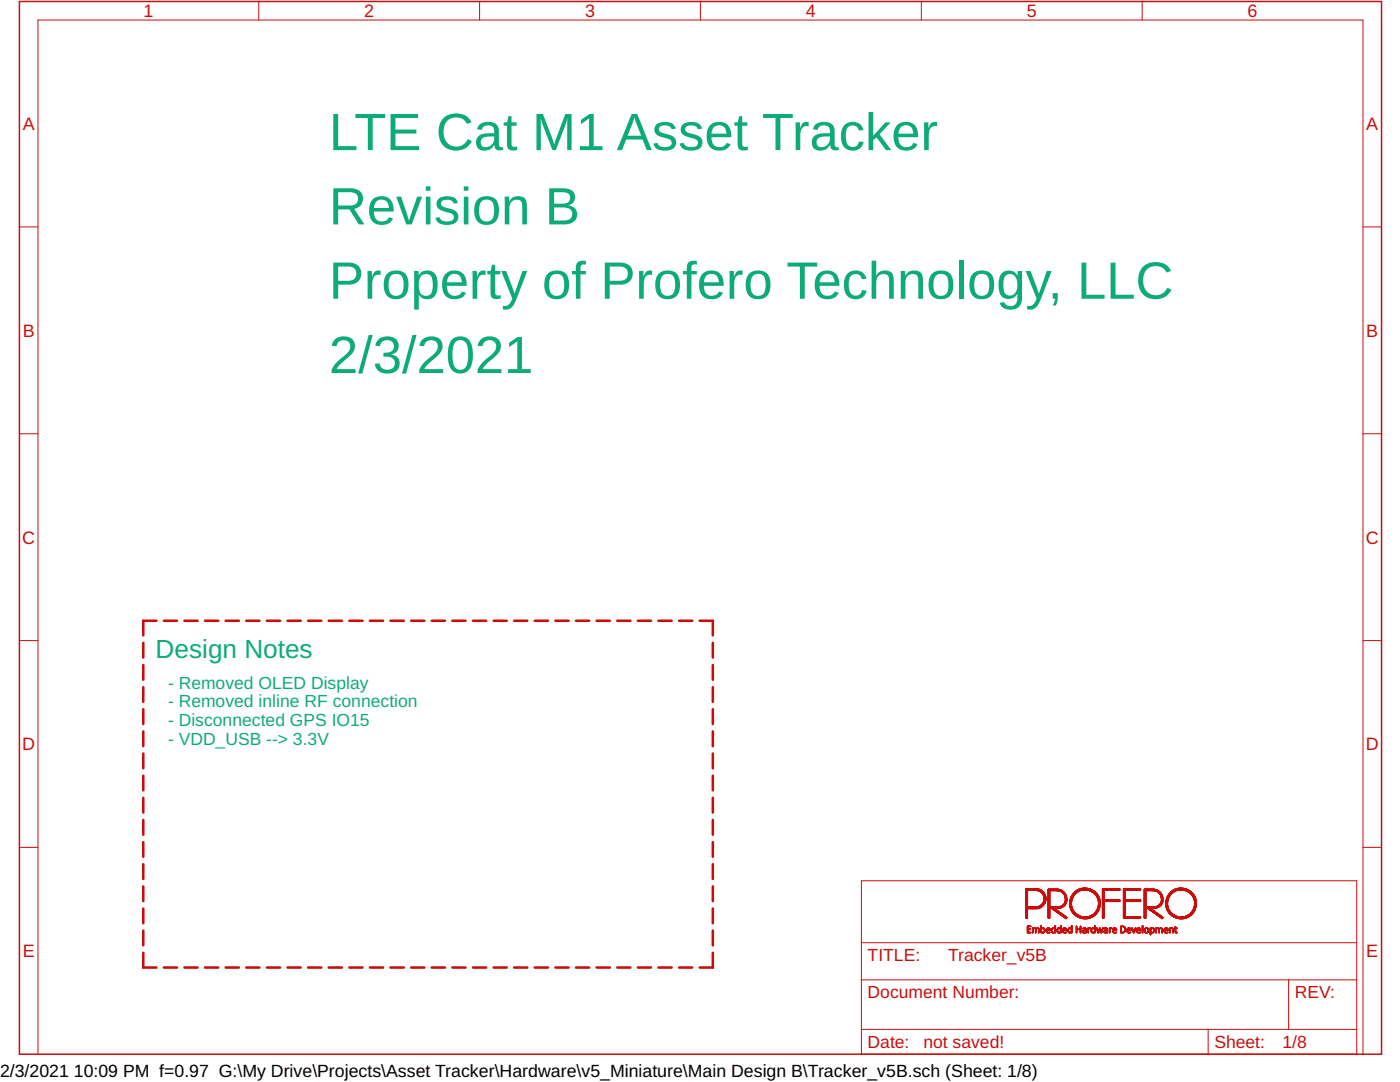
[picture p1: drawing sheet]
<svg xmlns="http://www.w3.org/2000/svg" width="279mm" height="216mm" viewBox="0 0 279 216" stroke-linecap="round" stroke-linejoin="round" font-family="sans-serif">
<defs><g id="words">
<g font-size="10.5" fill="#0dab76">
<text x="65.7" y="30">LTE Cat M1 Asset Tracker</text>
<text x="65.7" y="44.8">Revision B</text>
<text x="65.7" y="59.6">Property of Profero Technology, LLC</text>
<text x="65.7" y="74.4">2/3/2021</text>
</g>
<text font-size="5.2" fill="#0dab76" x="31.1" y="131.3">Design Notes</text>
<g font-size="3.6" fill="#c90d0c">
<text x="28.6" y="3.4">1</text>
<text x="72.7" y="3.4">2</text>
<text x="116.8" y="3.4">3</text>
<text x="160.8" y="3.4">4</text>
<text x="204.9" y="3.4">5</text>
<text x="249" y="3.4">6</text>
<text x="4.5" y="25.9">A</text>
<text x="272.7" y="25.9">A</text>
<text x="4.5" y="67.2">B</text>
<text x="272.7" y="67.2">B</text>
<text x="4.4" y="108.5">C</text>
<text x="272.6" y="108.5">C</text>
<text x="4.4" y="149.7">D</text>
<text x="272.6" y="149.7">D</text>
<text x="4.5" y="191">E</text>
<text x="272.7" y="191">E</text>
</g>
<g font-size="3.5" fill="#0dab76">
<text x="33.5" y="137.5">- Removed OLED Display</text>
<text x="33.5" y="141.2">- Removed inline RF connection</text>
<text x="33.5" y="144.9">- Disconnected GPS IO15</text>
<text x="33.5" y="148.6">- VDD_USB --&gt; 3.3V</text>
</g>
<g font-size="3.5" fill="#c90d0c">
<text x="173.2" y="191.8">TITLE:</text>
<text x="189.2" y="191.8">Tracker_v5B</text>
<text x="173.2" y="199.2">Document Number:</text>
<text x="258.4" y="199.2">REV:</text>
<text x="173.2" y="209.1">Date:</text>
<text x="184.3" y="209.1">not saved!</text>
<text x="242.4" y="209.1">Sheet:</text>
<text x="255.9" y="209.1">1/8</text>
</g>
<g font-size="3.5">
<text x="0" y="214.9">2/3/2021</text>
<text x="14.7" y="214.9">10:09 PM f=0.97 G:\My Drive\Projects\Asset Tracker\Hardware\v5_Miniature\Main Design B\Tracker_v5B.sch (Sheet: 1/8)</text>
</g>
</g></defs>
<g fill="none" stroke="#c90d0c" stroke-width=".51">
<path d="M28.6 128.3v2.9M28.6 132.7v2.9M28.6 137.1v2.9M31.2 123.9h-2.6v2.9M32.7 123.9h2.6M36.8 123.9h2.6M40.9 123.9h2.7M45 123.9h2.7M49.1 123.9h2.7M53.3 123.9h2.6M57.4 123.9h2.6M61.5 123.9h2.6"/>
<path d="M65.6 123.9h2.6M69.7 123.9h2.6M73.8 123.9h2.7M77.9 123.9h2.7M82.1 123.9h2.6M86.2 123.9h2.6M90.3 123.9h2.6M94.4 123.9h2.6M98.5 123.9h2.6M102.6 123.9h2.6M106.7 123.9h2.7M110.8 123.9h2.7"/>
<path d="M115 123.9h2.6M119.1 123.9h2.6M123.2 123.9h2.6M127.3 123.9h2.6M131.4 123.9h2.6M135.5 123.9h2.7M139.6 123.9h2.7v2.9M142.3 128.3v2.9M142.3 132.7v2.9M142.3 137.1v2.9M28.6 141.5v3M28.6 145.9v3"/>
<path d="M28.6 150.4v2.9M28.6 154.8v2.9M28.6 159.2v2.9M142.3 141.5v3M142.3 145.9v3M142.3 150.4v2.9M142.3 154.8v2.9M142.3 159.2v2.9M28.6 163.6v3M28.6 168v3M28.6 172.4v3M28.6 176.9v2.9"/>
<path d="M142.3 163.6v3M142.3 168v3M142.3 172.4v3M142.3 176.9v2.9M28.6 190.1v3h2.6M28.6 181.3v2.9M28.6 185.7v2.9M32.7 193.1h2.6M36.8 193.1h2.6M40.9 193.1h2.7M45 193.1h2.7M49.1 193.1h2.7"/>
<path d="M53.3 193.1h2.6M57.4 193.1h2.6M61.5 193.1h2.6M65.6 193.1h2.6M69.7 193.1h2.6M73.8 193.1h2.7M77.9 193.1h2.7M82.1 193.1h2.6M86.2 193.1h2.6M90.3 193.1h2.6M94.4 193.1h2.6M98.5 193.1h2.6"/>
<path d="M102.6 193.1h2.6M106.7 193.1h2.7M110.8 193.1h2.7M115 193.1h2.6M119.1 193.1h2.6M123.2 193.1h2.6M127.3 193.1h2.6M131.4 193.1h2.6M135.5 193.1h2.7M142.3 181.3v2.9M142.3 185.7v2.9M142.3 190.1v3h-2.7"/>
</g>
<path d="M3.9 .3h271.8v210.1h-271.8z" fill="none" stroke="#c90d0c" stroke-width=".3"/>
<g fill="none" stroke="#c90d0c" stroke-width=".2">
<path d="M51.6 .3v3.7M95.7 .3v3.7M139.8 .3v3.7M183.9 .3v3.7M227.9 .3v3.7M3.9 45.3h3.7M272 45.3h3.7M3.9 86.6h3.7M272 86.6h3.7M3.9 127.8h3.7M272 127.8h3.7M3.9 169.1h3.7"/>
<path d="M171.9 175.7h98.9v34.7h-98.9zM272 169.1h3.7M171.9 195.5h98.9M171.9 188.1h98.9M257.2 195.5v9.9M7.6 210.4v-206.4h264.4v206.4M171.9 205.4h98.9M241.1 205.4v5"/>
</g>
<g fill="#c90d0c" stroke="#c90d0c" stroke-width=".2">
<path d="M229.5 186.4l.2 .1z"/>
<path d="M229.5 186.3l.2 .1z"/>
<path d="M229.5 186.2l.2 .1z"/>
<path d="M205.1 186.1l.6 .1z"/>
<path d="M206 186.1l.2 .1z"/>
<path d="M206.6 186.1l.2 .1z"/>
<path d="M207.3 186.1l.1 .1z"/>
<path d="M207.7 186.1l.1 .1z"/>
<path d="M208 186.1l.3 .1z"/>
<path d="M209 186.1l.4 .1z"/>
<path d="M210 186.1l.4 .1z"/>
<path d="M210.5 186.1l.2 .1z"/>
<path d="M211.2 186.1l.2 .1z"/>
<path d="M212.3 186.1l.4 .1z"/>
<path d="M213.4 186.1l.2 .1z"/>
<path d="M214.8 186.1l.1 .1z"/>
<path d="M215.6 186.1l.1 .1z"/>
<path d="M216.2 186.1l.3 .1z"/>
<path d="M217.1 186.1l.1 .1z"/>
<path d="M217.9 186.1l.4 .1z"/>
<path d="M218.4 186.1l.2 .1z"/>
<path d="M219.1 186.1l.2 .1z"/>
<path d="M219.7 186.1l.2 .1z"/>
<path d="M220.5 186.1l.2 .1z"/>
<path d="M220.9 186.1l.1 .1z"/>
<path d="M222.3 186.1l.4 .1z"/>
<path d="M223.7 186.1l.3 .1z"/>
<path d="M225.1 186.1l.4 .1z"/>
<path d="M226.2 186.1l.2 .1z"/>
<path d="M227.1 186.1l.4 .1z"/>
<path d="M228 186.1l.1 .1z"/>
<path d="M228.6 186.1l.4 .1z"/>
<path d="M229.5 186.1l.2 .1z"/>
<path d="M229.8 186.1l.3 .1z"/>
<path d="M230.7 186.1l.1 .1z"/>
<path d="M231.2 186.1l.2 .1z"/>
<path d="M231.9 186.1l.1 .1z"/>
<path d="M232.6 186.1l.4 .1z"/>
<path d="M233.4 186.1l.1 .1z"/>
<path d="M234.7 186.1l.2 .1z"/>
<path d="M205 186l.2 .1z"/>
<path d="M206 186l.2 .1z"/>
<path d="M206.6 186l.2 .1z"/>
<path d="M207.3 186l.1 .1z"/>
<path d="M207.7 186l.1 .1z"/>
<path d="M207.9 186l.1 .1z"/>
<path d="M208.3 186l.1 .1z"/>
<path d="M208.9 186l.2 .1z"/>
<path d="M209.4 186l.2 .1z"/>
<path d="M210 186l.1 .1z"/>
<path d="M210.3 186l.2 .1z"/>
<path d="M210.5 186l.2 .1z"/>
<path d="M211 186l.2 .1z"/>
<path d="M211.5 186l.1 .1z"/>
<path d="M212.2 186l.1 .1z"/>
<path d="M212.7 186l.1 .1z"/>
<path d="M213.2 186l.2 .1z"/>
<path d="M213.7 186l.1 .1z"/>
<path d="M214.8 186l.1 .1z"/>
<path d="M215.6 186l.1 .1z"/>
<path d="M216.1 186l.1 .1z"/>
<path d="M216.5 186l.2 .1z"/>
<path d="M217.1 186l.1 .1z"/>
<path d="M217.8 186l.2 .1z"/>
<path d="M218.2 186l.2 .1z"/>
<path d="M218.4 186l.2 .1z"/>
<path d="M219.1 186l.2 .1z"/>
<path d="M219.7 186l.2 .1z"/>
<path d="M220.4 186l.1 .1z"/>
<path d="M220.8 186l.2 .1z"/>
<path d="M221.4 186l.1 .1z"/>
<path d="M222.1 186l.2 .1z"/>
<path d="M222.7 186l.1 .1z"/>
<path d="M223.6 186l.2 .1z"/>
<path d="M224.1 186l.3 .1z"/>
<path d="M225 186l.2 .1z"/>
<path d="M225.5 186l.2 .1z"/>
<path d="M226.2 186l.2 .1z"/>
<path d="M226.9 186l.3 .1z"/>
<path d="M227.5 186l.1 .1z"/>
<path d="M228 186l.1 .1z"/>
<path d="M228.5 186l.1 .1z"/>
<path d="M229 186l.2 .1z"/>
<path d="M229.5 186l.2 .1z"/>
<path d="M229.7 186l.1 .1z"/>
<path d="M230.1 186l.1 .1z"/>
<path d="M230.7 186l.1 .1z"/>
<path d="M231.2 186l.2 .1z"/>
<path d="M231.9 186l.1 .1z"/>
<path d="M232.4 186l.2 .1z"/>
<path d="M232.9 186l.2 .1z"/>
<path d="M233.4 186l.1 .1z"/>
<path d="M234 186l.2 .1z"/>
<path d="M234.5 186l.2 .1z"/>
<path d="M205 185.9h.2z"/>
<path d="M206 185.9h.2z"/>
<path d="M206.6 185.9h.2z"/>
<path d="M207.3 185.9h.1z"/>
<path d="M207.7 185.9h.2z"/>
<path d="M208.4 185.9h.1z"/>
<path d="M208.8 185.9h.2z"/>
<path d="M209.9 185.9h.1z"/>
<path d="M210.5 185.9h.2z"/>
<path d="M211 185.9h.1z"/>
<path d="M211.6 185.9h.2z"/>
<path d="M212.1 185.9h.1z"/>
<path d="M213.1 185.9h.2z"/>
<path d="M213.7 185.9h.3z"/>
<path d="M214.8 185.9h.1z"/>
<path d="M215.6 185.9h.1z"/>
<path d="M216 185.9h.2z"/>
<path d="M216.6 185.9h.1z"/>
<path d="M217.1 185.9h.1z"/>
<path d="M217.8 185.9h.1z"/>
<path d="M218.4 185.9h.2z"/>
<path d="M219 185.9h.2z"/>
<path d="M219.6 185.9h.2z"/>
<path d="M220.3 185.9h.2z"/>
<path d="M220.9 185.9h.1z"/>
<path d="M221.4 185.9h.1z"/>
<path d="M222.1 185.9h.1z"/>
<path d="M223.6 185.9h.2z"/>
<path d="M224.3 185.9h.2z"/>
<path d="M224.9 185.9h.2z"/>
<path d="M226.1 185.9h.2z"/>
<path d="M226.3 185.9h.1z"/>
<path d="M226.9 185.9h.1z"/>
<path d="M228 185.9h.1z"/>
<path d="M228.4 185.9h.2z"/>
<path d="M229.1 185.9h.1z"/>
<path d="M229.5 185.9h.2z"/>
<path d="M230.1 185.9h.2z"/>
<path d="M230.7 185.9h.1z"/>
<path d="M231.2 185.9h.2z"/>
<path d="M231.9 185.9h.1z"/>
<path d="M232.3 185.9h.2z"/>
<path d="M233.4 185.9h.1z"/>
<path d="M234 185.9h.2z"/>
<path d="M234.5 185.9h.2z"/>
<path d="M205 185.8l.2 .1z"/>
<path d="M206 185.8l.2 .1z"/>
<path d="M206.6 185.8l.2 .1z"/>
<path d="M207.3 185.8l.1 .1z"/>
<path d="M207.7 185.8l.1 .1z"/>
<path d="M208.4 185.8l.1 .1z"/>
<path d="M208.8 185.8l.1 .1z"/>
<path d="M209.8 185.8l.2 .1z"/>
<path d="M210.5 185.8l.2 .1z"/>
<path d="M211 185.8l.1 .1z"/>
<path d="M211.6 185.8l.2 .1z"/>
<path d="M212.1 185.8l.1 .1z"/>
<path d="M213.1 185.8l.2 .1z"/>
<path d="M213.8 185.8l.2 .1z"/>
<path d="M214.8 185.8l.1 .1z"/>
<path d="M215.6 185.8l.1 .1z"/>
<path d="M216 185.8l.2 .1z"/>
<path d="M216.6 185.8l.1 .1z"/>
<path d="M217.1 185.8l.1 .1z"/>
<path d="M217.7 185.8l.2 .1z"/>
<path d="M218.4 185.8l.2 .1z"/>
<path d="M219 185.8l.2 .1z"/>
<path d="M219.2 185.8l.2 .1z"/>
<path d="M219.6 185.8l.2 .1z"/>
<path d="M219.8 185.8l.1 .1z"/>
<path d="M220.3 185.8l.2 .1z"/>
<path d="M220.9 185.8l.1 .1z"/>
<path d="M221.4 185.8l.1 .1z"/>
<path d="M222 185.8l.2 .1z"/>
<path d="M223.6 185.8l.2 .1z"/>
<path d="M224.4 185.8l.2 .1z"/>
<path d="M224.9 185.8l.1 .1z"/>
<path d="M226.1 185.8l.1 .1z"/>
<path d="M226.4 185.8l.1 .1z"/>
<path d="M226.8 185.8l.2 .1z"/>
<path d="M228 185.8l.1 .1z"/>
<path d="M228.4 185.8l.1 .1z"/>
<path d="M229.1 185.8l.1 .1z"/>
<path d="M229.5 185.8l.2 .1z"/>
<path d="M230.2 185.8l.1 .1z"/>
<path d="M230.7 185.8l.1 .1z"/>
<path d="M231.2 185.8l.2 .1z"/>
<path d="M231.9 185.8l.1 .1z"/>
<path d="M232.3 185.8l.2 .1z"/>
<path d="M233.4 185.8l.1 .1z"/>
<path d="M234 185.8l.2 .1z"/>
<path d="M234.5 185.8l.1 .1z"/>
<path d="M205 185.7l.2 .1z"/>
<path d="M206 185.7l.2 .1z"/>
<path d="M206.6 185.7l.2 .1z"/>
<path d="M207.3 185.7l.1 .1z"/>
<path d="M207.7 185.7l.1 .1z"/>
<path d="M208.4 185.7l.1 .1z"/>
<path d="M208.7 185.7l.2 .1z"/>
<path d="M209.8 185.7l.2 .1z"/>
<path d="M210.5 185.7l.2 .1z"/>
<path d="M210.9 185.7l.2 .1z"/>
<path d="M211.6 185.7l.2 .1z"/>
<path d="M212.1 185.7l.1 .1z"/>
<path d="M213.1 185.7l.2 .1z"/>
<path d="M213.8 185.7l.2 .1z"/>
<path d="M214.8 185.7l.1 .1z"/>
<path d="M215.6 185.7l.1 .1z"/>
<path d="M216.1 185.7l.1 .1z"/>
<path d="M216.6 185.7l.1 .1z"/>
<path d="M217.1 185.7l.1 .1z"/>
<path d="M217.7 185.7l.2 .1z"/>
<path d="M218.4 185.7l.2 .1z"/>
<path d="M219 185.7l.1 .1z"/>
<path d="M219.3 185.7l.1 .1z"/>
<path d="M219.6 185.7l.1 .1z"/>
<path d="M219.9 185.7l.1 .1z"/>
<path d="M220.3 185.7l.2 .1z"/>
<path d="M220.9 185.7l.1 .1z"/>
<path d="M221.4 185.7l.1 .1z"/>
<path d="M222 185.7l.2 .1z"/>
<path d="M223.6 185.7l.2 .1z"/>
<path d="M224.5 185.7l.1 .1z"/>
<path d="M224.9 185.7l.1 .1z"/>
<path d="M226.1 185.7l.1 .1z"/>
<path d="M226.4 185.7l.1 .1z"/>
<path d="M226.8 185.7l.2 .1z"/>
<path d="M228 185.7l.1 .1z"/>
<path d="M228.4 185.7l.1 .1z"/>
<path d="M229.1 185.7l.1 .1z"/>
<path d="M229.5 185.7l.2 .1z"/>
<path d="M230.2 185.7l.2 .1z"/>
<path d="M230.7 185.7l.1 .1z"/>
<path d="M231.2 185.7l.2 .1z"/>
<path d="M231.9 185.7l.1 .1z"/>
<path d="M232.3 185.7l.1 .1z"/>
<path d="M233.4 185.7l.1 .1z"/>
<path d="M234 185.7l.2 .1z"/>
<path d="M234.5 185.7l.1 .1z"/>
<path d="M205 185.6l.2 .1z"/>
<path d="M206 185.6l.2 .1z"/>
<path d="M206.6 185.6l.2 .1z"/>
<path d="M207.3 185.6l.1 .1z"/>
<path d="M207.7 185.6l.1 .1z"/>
<path d="M208.4 185.6l.1 .1z"/>
<path d="M208.8 185.6l.8 .1z"/>
<path d="M209.8 185.6l.2 .1z"/>
<path d="M210.5 185.6l.2 .1z"/>
<path d="M210.9 185.6l.2 .1z"/>
<path d="M211.6 185.6l.2 .1z"/>
<path d="M212.1 185.6l.8 .1z"/>
<path d="M213.1 185.6l.1 .1z"/>
<path d="M213.8 185.6l.2 .1z"/>
<path d="M214.8 185.6l.1 .1z"/>
<path d="M215.6 185.6l.1 .1z"/>
<path d="M216.2 185.6l.5 .1z"/>
<path d="M217.1 185.6l.1 .1z"/>
<path d="M217.7 185.6l.2 .1z"/>
<path d="M218.4 185.6l.2 .1z"/>
<path d="M218.9 185.6l.2 .1z"/>
<path d="M219.3 185.6l.1 .1z"/>
<path d="M219.9 185.6l.1 .1z"/>
<path d="M220.5 185.6l.5 .1z"/>
<path d="M221.4 185.6l.1 .1z"/>
<path d="M222.1 185.6l.8 .1z"/>
<path d="M223.6 185.6l.2 .1z"/>
<path d="M224.5 185.6l.2 .1z"/>
<path d="M224.9 185.6l.8 .1z"/>
<path d="M226 185.6l.2 .1z"/>
<path d="M226.4 185.6l.1 .1z"/>
<path d="M226.8 185.6l.8 .1z"/>
<path d="M228 185.6l.1 .1z"/>
<path d="M228.4 185.6l.1 .1z"/>
<path d="M229.1 185.6l.2 .1z"/>
<path d="M229.5 185.6l.2 .1z"/>
<path d="M230.3 185.6l.1 .1z"/>
<path d="M230.7 185.6l.1 .1z"/>
<path d="M231.2 185.6l.2 .1z"/>
<path d="M231.9 185.6l.1 .1z"/>
<path d="M232.3 185.6l.8 .1z"/>
<path d="M233.4 185.6l.1 .1z"/>
<path d="M234 185.6l.2 .1z"/>
<path d="M234.5 185.6l.1 .1z"/>
<path d="M205 185.5l.2 .1z"/>
<path d="M206 185.5l.2 .1z"/>
<path d="M206.6 185.5l.2 .1z"/>
<path d="M207.3 185.5l.1 .1z"/>
<path d="M207.7 185.5l.1 .1z"/>
<path d="M208.4 185.5l.1 .1z"/>
<path d="M208.7 185.5l.2 .1z"/>
<path d="M209.5 185.5l.1 .1z"/>
<path d="M209.8 185.5l.2 .1z"/>
<path d="M210.5 185.5l.2 .1z"/>
<path d="M210.9 185.5l.2 .1z"/>
<path d="M211.6 185.5l.2 .1z"/>
<path d="M212.1 185.5l.1 .1z"/>
<path d="M212.7 185.5l.2 .1z"/>
<path d="M213.1 185.5l.2 .1z"/>
<path d="M213.8 185.5l.2 .1z"/>
<path d="M214.8 185.5l.1 .1z"/>
<path d="M215.6 185.5l.1 .1z"/>
<path d="M216.6 185.5l.1 .1z"/>
<path d="M217.1 185.5l.1 .1z"/>
<path d="M217.7 185.5l.2 .1z"/>
<path d="M218.4 185.5l.2 .1z"/>
<path d="M218.9 185.5l.2 .1z"/>
<path d="M219.5 185.5l.1 .1z"/>
<path d="M219.9 185.5l.1 .1z"/>
<path d="M220.9 185.5l.1 .1z"/>
<path d="M221.4 185.5l.1 .1z"/>
<path d="M222 185.5l.2 .1z"/>
<path d="M222.7 185.5l.2 .1z"/>
<path d="M223.6 185.5l.2 .1z"/>
<path d="M224.5 185.5l.1 .1z"/>
<path d="M224.9 185.5l.1 .1z"/>
<path d="M225.6 185.5l.1 .1z"/>
<path d="M226 185.5l.1 .1z"/>
<path d="M226.4 185.5l.2 .1z"/>
<path d="M226.8 185.5l.2 .1z"/>
<path d="M227.5 185.5l.2 .1z"/>
<path d="M228 185.5l.1 .1z"/>
<path d="M228.4 185.5l.1 .1z"/>
<path d="M229.1 185.5l.1 .1z"/>
<path d="M229.5 185.5l.2 .1z"/>
<path d="M230.2 185.5l.2 .1z"/>
<path d="M230.7 185.5l.1 .1z"/>
<path d="M231.2 185.5l.2 .1z"/>
<path d="M231.9 185.5l.1 .1z"/>
<path d="M232.3 185.5l.1 .1z"/>
<path d="M233 185.5l.2 .1z"/>
<path d="M233.4 185.5l.1 .1z"/>
<path d="M234 185.5l.2 .1z"/>
<path d="M234.5 185.5l.1 .1z"/>
<path d="M205 185.4l.7 .1z"/>
<path d="M206 185.4l.2 .1z"/>
<path d="M206.6 185.4l.2 .1z"/>
<path d="M207.2 185.4l.2 .1z"/>
<path d="M207.7 185.4l.1 .1z"/>
<path d="M208.4 185.4l.1 .1z"/>
<path d="M208.8 185.4l.1 .1z"/>
<path d="M209.4 185.4l.2 .1z"/>
<path d="M209.8 185.4l.2 .1z"/>
<path d="M210.5 185.4l.2 .1z"/>
<path d="M211 185.4l.1 .1z"/>
<path d="M211.6 185.4l.2 .1z"/>
<path d="M212 185.4l.2 .1z"/>
<path d="M212.7 185.4l.2 .1z"/>
<path d="M213.1 185.4l.2 .1z"/>
<path d="M213.8 185.4l.2 .1z"/>
<path d="M214.8 185.4l.9 .1z"/>
<path d="M216.6 185.4l.1 .1z"/>
<path d="M217.1 185.4l.2 .1z"/>
<path d="M217.7 185.4l.2 .1z"/>
<path d="M218.4 185.4l.2 .1z"/>
<path d="M218.9 185.4l.1 .1z"/>
<path d="M219.3 185.4l.2 .1z"/>
<path d="M219.5 185.4l.1 .1z"/>
<path d="M220 185.4l.1 .1z"/>
<path d="M220.9 185.4l.1 .1z"/>
<path d="M221.4 185.4l.2 .1z"/>
<path d="M222 185.4l.2 .1z"/>
<path d="M222.7 185.4l.2 .1z"/>
<path d="M223.6 185.4l.2 .1z"/>
<path d="M224.5 185.4l.1 .1z"/>
<path d="M224.9 185.4l.1 .1z"/>
<path d="M225.6 185.4l.1 .1z"/>
<path d="M226 185.4l.1 .1z"/>
<path d="M226.5 185.4l.1 .1z"/>
<path d="M226.8 185.4l.2 .1z"/>
<path d="M227.5 185.4l.2 .1z"/>
<path d="M228 185.4l.1 .1z"/>
<path d="M228.4 185.4l.1 .1z"/>
<path d="M229.1 185.4l.2 .1z"/>
<path d="M229.5 185.4l.2 .1z"/>
<path d="M230.2 185.4l.1 .1z"/>
<path d="M230.7 185.4l.1 .1z"/>
<path d="M231.2 185.4l.2 .1z"/>
<path d="M231.9 185.4l.1 .1z"/>
<path d="M232.3 185.4l.2 .1z"/>
<path d="M233 185.4l.1 .1z"/>
<path d="M233.4 185.4l.2 .1z"/>
<path d="M234 185.4l.1 .1z"/>
<path d="M234.5 185.4l.1 .1z"/>
<path d="M205 185.3l.2 .1z"/>
<path d="M206 185.3l.2 .1z"/>
<path d="M206.6 185.3l.3 .1z"/>
<path d="M207.2 185.3l.1 .1z"/>
<path d="M207.7 185.3l.2 .1z"/>
<path d="M208.4 185.3l.1 .1z"/>
<path d="M208.9 185.3l.1 .1z"/>
<path d="M209.4 185.3l.2 .1z"/>
<path d="M209.9 185.3l.2 .1z"/>
<path d="M210.4 185.3l.3 .1z"/>
<path d="M211 185.3l.2 .1z"/>
<path d="M211.6 185.3l.2 .1z"/>
<path d="M212.1 185.3l.2 .1z"/>
<path d="M212.7 185.3l.1 .1z"/>
<path d="M213.2 185.3l.1 .1z"/>
<path d="M213.7 185.3l.2 .1z"/>
<path d="M214.8 185.3l.1 .1z"/>
<path d="M215.6 185.3l.1 .1z"/>
<path d="M216.6 185.3l.1 .1z"/>
<path d="M217.1 185.3l.2 .1z"/>
<path d="M217.8 185.3l.2 .1z"/>
<path d="M218.4 185.3l.2 .1z"/>
<path d="M218.8 185.3l.2 .1z"/>
<path d="M219.4 185.3l.2 .1z"/>
<path d="M220 185.3l.1 .1z"/>
<path d="M220.9 185.3l.1 .1z"/>
<path d="M221.4 185.3l.2 .1z"/>
<path d="M222.1 185.3l.2 .1z"/>
<path d="M222.7 185.3l.1 .1z"/>
<path d="M223.6 185.3l.2 .1z"/>
<path d="M224.5 185.3l.1 .1z"/>
<path d="M225 185.3l.1 .1z"/>
<path d="M225.5 185.3l.2 .1z"/>
<path d="M225.9 185.3l.1 .1z"/>
<path d="M226.5 185.3l.2 .1z"/>
<path d="M226.9 185.3l.2 .1z"/>
<path d="M227.5 185.3l.1 .1z"/>
<path d="M228 185.3l.1 .1z"/>
<path d="M228.4 185.3l.2 .1z"/>
<path d="M229 185.3l.2 .1z"/>
<path d="M229.5 185.3l.3 .1z"/>
<path d="M230.1 185.3l.2 .1z"/>
<path d="M230.7 185.3l.2 .1z"/>
<path d="M231.2 185.3l.3 .1z"/>
<path d="M231.8 185.3l.2 .1z"/>
<path d="M232.4 185.3l.1 .1z"/>
<path d="M232.9 185.3l.2 .1z"/>
<path d="M233.4 185.3l.2 .1z"/>
<path d="M234 185.3l.1 .1z"/>
<path d="M234.5 185.3l.1 .1z"/>
<path d="M205 185.2l.2 .1z"/>
<path d="M206 185.2l.2 .1z"/>
<path d="M206.2 185.2l.2 .1z"/>
<path d="M206.5 185.2l.2 .1z"/>
<path d="M206.8 185.2l.2 .1z"/>
<path d="M207.1 185.2l.2 .1z"/>
<path d="M207.7 185.2l.1 .1z"/>
<path d="M207.9 185.2l.2 .1z"/>
<path d="M208.2 185.2l.2 .1z"/>
<path d="M208.9 185.2l.3 .1z"/>
<path d="M209.3 185.2l.2 .1z"/>
<path d="M210 185.2l.2 .1z"/>
<path d="M210.3 185.2l.2 .1z"/>
<path d="M210.5 185.2l.2 .1z"/>
<path d="M211.1 185.2l.2 .1z"/>
<path d="M211.4 185.2l.2 .1z"/>
<path d="M211.6 185.2l.2 .1z"/>
<path d="M212.2 185.2l.2 .1z"/>
<path d="M212.6 185.2l.2 .1z"/>
<path d="M213.3 185.2l.2 .1z"/>
<path d="M213.6 185.2l.2 .1z"/>
<path d="M213.8 185.2l.2 .1z"/>
<path d="M214.8 185.2l.1 .1z"/>
<path d="M215.6 185.2l.1 .1z"/>
<path d="M216.1 185.2l.2 .1z"/>
<path d="M216.5 185.2l.2 .1z"/>
<path d="M217.1 185.2l.1 .1z"/>
<path d="M217.3 185.2l.3 .1z"/>
<path d="M217.9 185.2l.2 .1z"/>
<path d="M218.2 185.2l.2 .1z"/>
<path d="M218.4 185.2l.2 .1z"/>
<path d="M218.8 185.2l.2 .1z"/>
<path d="M219.4 185.2l.2 .1z"/>
<path d="M220 185.2l.2 .1z"/>
<path d="M220.4 185.2l.2 .1z"/>
<path d="M220.7 185.2l.2 .1z"/>
<path d="M221.6 185.2l.3 .1z"/>
<path d="M222.2 185.2l.2 .1z"/>
<path d="M222.5 185.2l.3 .1z"/>
<path d="M223.6 185.2l.2 .1z"/>
<path d="M224.5 185.2l.1 .1z"/>
<path d="M225 185.2l.3 .1z"/>
<path d="M225.4 185.2l.2 .1z"/>
<path d="M225.8 185.2l.2 .1z"/>
<path d="M226.5 185.2l.2 .1z"/>
<path d="M227 185.2l.2 .1z"/>
<path d="M227.3 185.2l.3 .1z"/>
<path d="M228 185.2l.1 .1z"/>
<path d="M228.5 185.2l.2 .1z"/>
<path d="M228.9 185.2l.2 .1z"/>
<path d="M229.8 185.2l.1 .1z"/>
<path d="M230 185.2l.2 .1z"/>
<path d="M230.7 185.2l.1 .1z"/>
<path d="M230.8 185.2l.2 .1z"/>
<path d="M231.1 185.2l.2 .1z"/>
<path d="M231.4 185.2l.2 .1z"/>
<path d="M231.7 185.2l.2 .1z"/>
<path d="M232.4 185.2l.3 .1z"/>
<path d="M232.8 185.2l.2 .1z"/>
<path d="M233.6 185.2l.2 .1z"/>
<path d="M233.9 185.2l.2 .1z"/>
<path d="M234.4 185.2l.5 .1z"/>
<path d="M205 185.1l.2 .1z"/>
<path d="M207.7 185.1l.1 .1z"/>
<path d="M210.5 185.1l.2 .1z"/>
<path d="M211.6 185.1l.2 .1z"/>
<path d="M213.8 185.1l.2 .1z"/>
<path d="M214.8 185.1l.1 .1z"/>
<path d="M215.6 185.1l.1 .1z"/>
<path d="M218.4 185.1l.2 .1z"/>
<path d="M223.6 185.1l.2 .1z"/>
<path d="M224.4 185.1l.2 .1z"/>
<path d="M228 185.1l.1 .1z"/>
<path d="M234.5 185.1l.1 .1z"/>
<path d="M205 185l.2 .1z"/>
<path d="M207.7 185l.1 .1z"/>
<path d="M210.5 185l.2 .1z"/>
<path d="M211.6 185l.2 .1z"/>
<path d="M213.8 185l.2 .1z"/>
<path d="M214.8 185l.1 .1z"/>
<path d="M215.6 185l.1 .1z"/>
<path d="M218.4 185l.2 .1z"/>
<path d="M223.6 185l.2 .1z"/>
<path d="M224.4 185l.1 .1z"/>
<path d="M228 185l.1 .1z"/>
<path d="M234.5 185l.1 .1z"/>
<path d="M205 184.9l.2 .1z"/>
<path d="M207.7 184.9l.1 .1z"/>
<path d="M210.5 184.9l.2 .1z"/>
<path d="M211.6 184.9l.2 .1z"/>
<path d="M213.8 184.9l.2 .1z"/>
<path d="M214.8 184.9l.1 .1z"/>
<path d="M215.6 184.9l.1 .1z"/>
<path d="M218.4 184.9l.2 .1z"/>
<path d="M223.6 184.9l.2 .1z"/>
<path d="M224.2 184.9l.3 .1z"/>
<path d="M228 184.9l.1 .1z"/>
<path d="M234.5 184.9l.1 .1z"/>
<path d="M205 184.8l.7 .1z"/>
<path d="M207.7 184.8l.1 .1z"/>
<path d="M210.5 184.8l.2 .1z"/>
<path d="M211.6 184.8l.2 .1z"/>
<path d="M213.8 184.8l.2 .1z"/>
<path d="M214.8 184.8l.1 .1z"/>
<path d="M215.6 184.8l.1 .1z"/>
<path d="M218.4 184.8l.2 .1z"/>
<path d="M223.7 184.8l.6 .1z"/>
<path d="M228 184.8l.1 .1z"/>
<path d="M207.7 184.7l.1 .1z"/>
<path d="M210.5 184.7l.2 .1z"/>
<path d="M211.6 184.7l.2 .1z"/>
<path d="M213.8 184.7l.2 .1z"/>
<path d="M218.4 184.7l.2 .1z"/>
<path d="M228 184.7l.1 .1z"/>
<path d="M212.7 183.2l.2 .1z"/>
<path d="M215.9 183.2l1.3 .1z"/>
<path d="M231.9 183.2l.1 .1z"/>
<path d="M235.1 183.2l1.3 .1z"/>
<path d="M204.7 183.2h.4z"/>
<path d="M209.2 183.2h.3z"/>
<path d="M212.6 183.2h.3z"/>
<path d="M215.6 183.2h2z"/>
<path d="M220 183.2h.3z"/>
<path d="M224.2 183.2h3.4z"/>
<path d="M228.3 183.2h.4z"/>
<path d="M231.7 183.2h.4z"/>
<path d="M234.8 183.2h1.9z"/>
<path d="M204.7 183l.4 .1z"/>
<path d="M209.2 183l.3 .1z"/>
<path d="M212.4 183l.6 .1z"/>
<path d="M215.3 183l2.5 .1z"/>
<path d="M220 183l.3 .1z"/>
<path d="M224.2 183l3.4 .1z"/>
<path d="M228.3 183l.4 .1z"/>
<path d="M231.6 183l.6 .1z"/>
<path d="M234.5 183l2.5 .1z"/>
<path d="M204.7 182.9l.4 .1z"/>
<path d="M209.2 182.9l.3 .1z"/>
<path d="M212.3 182.9l.5 .1z"/>
<path d="M215.1 182.9l2.9 .1z"/>
<path d="M220 182.9l.3 .1z"/>
<path d="M224.2 182.9l3.4 .1z"/>
<path d="M228.3 182.9l.4 .1z"/>
<path d="M231.5 182.9l.5 .1z"/>
<path d="M234.3 182.9l2.9 .1z"/>
<path d="M204.7 182.9h.4z"/>
<path d="M209.2 182.9h.3z"/>
<path d="M212.1 182.9h.6z"/>
<path d="M214.9 182.9h1z"/>
<path d="M217.3 182.9h.9z"/>
<path d="M220 182.9h.3z"/>
<path d="M224.2 182.9h.3z"/>
<path d="M228.3 182.9h.4z"/>
<path d="M231.3 182.9h.6z"/>
<path d="M234.1 182.9h.9z"/>
<path d="M236.5 182.9h.8z"/>
<path d="M204.7 182.8h.4z"/>
<path d="M209.2 182.8h.3z"/>
<path d="M212 182.8h.6z"/>
<path d="M214.8 182.8h.7z"/>
<path d="M217.6 182.8h.7z"/>
<path d="M220 182.8h.3z"/>
<path d="M224.2 182.8h.3z"/>
<path d="M228.3 182.8h.4z"/>
<path d="M231.1 182.8h.7z"/>
<path d="M234 182.8h.7z"/>
<path d="M236.7 182.8h.8z"/>
<path d="M204.7 182.6l.4 .1z"/>
<path d="M209.2 182.6l.3 .1z"/>
<path d="M211.9 182.6l.5 .1z"/>
<path d="M214.6 182.6l.7 .1z"/>
<path d="M217.8 182.6l.7 .1z"/>
<path d="M220 182.6l.3 .1z"/>
<path d="M224.2 182.6l.3 .1z"/>
<path d="M228.3 182.6l.4 .1z"/>
<path d="M231.1 182.6l.5 .1z"/>
<path d="M233.8 182.6l.7 .1z"/>
<path d="M237 182.6l.7 .1z"/>
<path d="M204.7 182.6h.4z"/>
<path d="M209.2 182.6h.3z"/>
<path d="M211.7 182.6h.6z"/>
<path d="M214.5 182.6h.7z"/>
<path d="M217.9 182.6h.7z"/>
<path d="M220 182.6h.3z"/>
<path d="M224.2 182.6h.3z"/>
<path d="M228.3 182.6h.4z"/>
<path d="M230.9 182.6h.6z"/>
<path d="M233.7 182.6h.6z"/>
<path d="M237.1 182.6h.6z"/>
<path d="M204.7 182.5h.4z"/>
<path d="M209.2 182.5h.3z"/>
<path d="M211.6 182.5h.5z"/>
<path d="M214.4 182.5h.6z"/>
<path d="M218.1 182.5h.6z"/>
<path d="M220 182.5h.3z"/>
<path d="M224.2 182.5h.3z"/>
<path d="M228.3 182.5h.4z"/>
<path d="M230.8 182.5h.5z"/>
<path d="M233.6 182.5h.6z"/>
<path d="M237.3 182.5h.5z"/>
<path d="M204.7 182.4h.4z"/>
<path d="M209.2 182.4h.3z"/>
<path d="M211.4 182.4h.6z"/>
<path d="M214.3 182.4h.5z"/>
<path d="M218.2 182.4h.6z"/>
<path d="M220 182.4h.3z"/>
<path d="M224.2 182.4h.3z"/>
<path d="M228.3 182.4h.4z"/>
<path d="M230.6 182.4h.6z"/>
<path d="M233.5 182.4h.5z"/>
<path d="M237.4 182.4h.5z"/>
<path d="M204.7 182.3h.4z"/>
<path d="M209.2 182.3h.3z"/>
<path d="M211.3 182.3h.5z"/>
<path d="M214.2 182.3h.6z"/>
<path d="M218.4 182.3h.5z"/>
<path d="M220 182.3h.3z"/>
<path d="M224.2 182.3h.3z"/>
<path d="M228.3 182.3h.4z"/>
<path d="M230.5 182.3h.5z"/>
<path d="M233.4 182.3h.5z"/>
<path d="M237.5 182.3h.5z"/>
<path d="M204.7 182.2h.4z"/>
<path d="M209.2 182.2h.3z"/>
<path d="M211.1 182.2h.7z"/>
<path d="M214.1 182.2h.6z"/>
<path d="M218.4 182.2h.5z"/>
<path d="M220 182.2h.3z"/>
<path d="M224.2 182.2h.3z"/>
<path d="M228.3 182.2h.4z"/>
<path d="M230.3 182.2h.6z"/>
<path d="M233.3 182.2h.5z"/>
<path d="M237.6 182.2h.5z"/>
<path d="M204.7 182.1h.4z"/>
<path d="M209.2 182.1h.3z"/>
<path d="M211 182.1h.6z"/>
<path d="M214.1 182.1h.5z"/>
<path d="M218.5 182.1h.5z"/>
<path d="M220 182.1h.3z"/>
<path d="M224.2 182.1h.3z"/>
<path d="M228.3 182.1h.4z"/>
<path d="M230.2 182.1h.6z"/>
<path d="M233.2 182.1h.5z"/>
<path d="M237.7 182.1h.5z"/>
<path d="M204.7 182h.4z"/>
<path d="M209.2 182h.3z"/>
<path d="M210.9 182h.5z"/>
<path d="M214 182h.5z"/>
<path d="M218.6 182h.5z"/>
<path d="M220 182h.3z"/>
<path d="M224.2 182h.3z"/>
<path d="M228.3 182h.4z"/>
<path d="M230.1 182h.5z"/>
<path d="M233.2 182h.4z"/>
<path d="M237.8 182h.4z"/>
<path d="M204.7 181.9h.4z"/>
<path d="M209.2 181.9h.3z"/>
<path d="M210.7 181.9h.6z"/>
<path d="M213.9 181.9h.5z"/>
<path d="M218.7 181.9h.5z"/>
<path d="M220 181.9h.3z"/>
<path d="M224.2 181.9h.3z"/>
<path d="M228.3 181.9h.4z"/>
<path d="M229.9 181.9h.6z"/>
<path d="M233.1 181.9h.4z"/>
<path d="M237.9 181.9h.4z"/>
<path d="M204.7 181.8h.4z"/>
<path d="M209.2 181.8h.3z"/>
<path d="M210.6 181.8h.6z"/>
<path d="M213.8 181.8h.5z"/>
<path d="M218.7 181.8h.5z"/>
<path d="M220 181.8h.3z"/>
<path d="M224.2 181.8h.3z"/>
<path d="M228.3 181.8h.4z"/>
<path d="M229.7 181.8h.7z"/>
<path d="M233 181.8h.5z"/>
<path d="M237.9 181.8h.5z"/>
<path d="M204.7 181.7h.4z"/>
<path d="M209.2 181.7h.3z"/>
<path d="M210.4 181.7h.7z"/>
<path d="M213.8 181.7h.4z"/>
<path d="M218.8 181.7h.5z"/>
<path d="M220 181.7h.3z"/>
<path d="M224.2 181.7h.3z"/>
<path d="M228.3 181.7h.4z"/>
<path d="M229.6 181.7h.6z"/>
<path d="M233 181.7h.4z"/>
<path d="M238 181.7h.4z"/>
<path d="M204.7 181.6h.4z"/>
<path d="M209.2 181.6h.3z"/>
<path d="M210.4 181.6h.5z"/>
<path d="M213.7 181.6h.5z"/>
<path d="M218.9 181.6h.4z"/>
<path d="M220 181.6h.3z"/>
<path d="M224.2 181.6h.3z"/>
<path d="M228.3 181.6h.4z"/>
<path d="M229.5 181.6h.6z"/>
<path d="M232.9 181.6h.4z"/>
<path d="M238.1 181.6h.4z"/>
<path d="M204.7 181.5h.4z"/>
<path d="M209.2 181.5h.3z"/>
<path d="M210.2 181.5h.6z"/>
<path d="M213.7 181.5h.4z"/>
<path d="M218.9 181.5h.5z"/>
<path d="M220 181.5h.3z"/>
<path d="M224.2 181.5h.3z"/>
<path d="M228.3 181.5h.4z"/>
<path d="M229.4 181.5h.5z"/>
<path d="M232.9 181.5h.4z"/>
<path d="M238.1 181.5h.4z"/>
<path d="M204.7 181.4h.4z"/>
<path d="M209.2 181.4h.3z"/>
<path d="M210.1 181.4h.5z"/>
<path d="M213.7 181.4h.4z"/>
<path d="M219 181.4h.4z"/>
<path d="M220 181.4h.3z"/>
<path d="M224.2 181.4h.3z"/>
<path d="M228.3 181.4h.4z"/>
<path d="M229.2 181.4h.6z"/>
<path d="M232.8 181.4h.5z"/>
<path d="M238.2 181.4h.4z"/>
<path d="M204.7 181.3h2.4z"/>
<path d="M209.2 181.3h.3z"/>
<path d="M209.9 181.3h.6z"/>
<path d="M213.6 181.3h.4z"/>
<path d="M219 181.3h.4z"/>
<path d="M220 181.3h.3z"/>
<path d="M224.2 181.3h.3z"/>
<path d="M228.3 181.3h.4z"/>
<path d="M229.1 181.3h.5z"/>
<path d="M232.8 181.3h.4z"/>
<path d="M238.2 181.3h.4z"/>
<path d="M204.7 181.2h2.8z"/>
<path d="M209.2 181.2h.3z"/>
<path d="M209.7 181.2h1.9z"/>
<path d="M213.6 181.2h.4z"/>
<path d="M219.1 181.2h.4z"/>
<path d="M220 181.2h.3z"/>
<path d="M224.2 181.2h.3z"/>
<path d="M228.3 181.2h.4z"/>
<path d="M228.9 181.2h1.8z"/>
<path d="M232.8 181.2h.4z"/>
<path d="M238.3 181.2h.3z"/>
<path d="M204.7 181.1h3z"/>
<path d="M209.2 181.1h.3z"/>
<path d="M209.6 181.1h2.2z"/>
<path d="M213.6 181.1h.4z"/>
<path d="M219.1 181.1h.4z"/>
<path d="M220 181.1h.3z"/>
<path d="M224.2 181.1h.3z"/>
<path d="M228.3 181.1h.4z"/>
<path d="M228.8 181.1h2.2z"/>
<path d="M232.7 181.1h.5z"/>
<path d="M238.3 181.1h.4z"/>
<path d="M204.7 181h3.2z"/>
<path d="M209.2 181h2.9z"/>
<path d="M213.6 181h.3z"/>
<path d="M219.1 181h.4z"/>
<path d="M220 181h.3z"/>
<path d="M224.2 181h.3z"/>
<path d="M228.3 181h3z"/>
<path d="M232.7 181h.4z"/>
<path d="M238.3 181h.4z"/>
<path d="M204.7 180.9h.4z"/>
<path d="M207.2 180.9h.8z"/>
<path d="M209.2 180.9h.3z"/>
<path d="M211.5 180.9h.7z"/>
<path d="M213.5 180.9h.4z"/>
<path d="M219.1 180.9h.4z"/>
<path d="M220 180.9h.3z"/>
<path d="M224.2 180.9h.3z"/>
<path d="M228.3 180.9h.4z"/>
<path d="M230.7 180.9h.7z"/>
<path d="M232.7 180.9h.4z"/>
<path d="M238.3 180.9h.4z"/>
<path d="M204.7 180.8h.4z"/>
<path d="M207.5 180.8h.6z"/>
<path d="M209.2 180.8h.3z"/>
<path d="M211.8 180.8h.6z"/>
<path d="M213.5 180.8h.4z"/>
<path d="M219.2 180.8h.4z"/>
<path d="M220 180.8h.3z"/>
<path d="M224.2 180.8h.3z"/>
<path d="M228.3 180.8h.4z"/>
<path d="M230.9 180.8h.7z"/>
<path d="M232.7 180.8h.3z"/>
<path d="M238.4 180.8h.3z"/>
<path d="M204.7 180.7h.4z"/>
<path d="M207.6 180.7h.6z"/>
<path d="M209.2 180.7h.3z"/>
<path d="M212 180.7h.5z"/>
<path d="M213.5 180.7h.4z"/>
<path d="M219.2 180.7h.4z"/>
<path d="M220 180.7h.3z"/>
<path d="M224.2 180.7h.3z"/>
<path d="M228.3 180.7h.4z"/>
<path d="M231.1 180.7h.5z"/>
<path d="M232.7 180.7h.3z"/>
<path d="M238.4 180.7h.3z"/>
<path d="M204.7 180.6h.4z"/>
<path d="M207.8 180.6h.5z"/>
<path d="M209.2 180.6h.3z"/>
<path d="M212.1 180.6h.5z"/>
<path d="M213.5 180.6h.4z"/>
<path d="M219.2 180.6h.4z"/>
<path d="M220 180.6h.3z"/>
<path d="M224.2 180.6h.3z"/>
<path d="M228.3 180.6h.4z"/>
<path d="M231.3 180.6h.5z"/>
<path d="M232.7 180.6h.3z"/>
<path d="M238.4 180.6h.3z"/>
<path d="M204.7 180.5h.4z"/>
<path d="M207.9 180.5h.5z"/>
<path d="M209.2 180.5h.3z"/>
<path d="M212.2 180.5h.4z"/>
<path d="M213.5 180.5h.3z"/>
<path d="M219.2 180.5h.4z"/>
<path d="M220 180.5h.3z"/>
<path d="M224.2 180.5h.3z"/>
<path d="M228.3 180.5h.4z"/>
<path d="M231.4 180.5h.4z"/>
<path d="M232.6 180.5h.4z"/>
<path d="M238.4 180.5h.4z"/>
<path d="M204.7 180.4h.4z"/>
<path d="M208 180.4h.4z"/>
<path d="M209.2 180.4h.3z"/>
<path d="M212.3 180.4h.4z"/>
<path d="M213.5 180.4h.3z"/>
<path d="M219.2 180.4h.4z"/>
<path d="M220 180.4h.3z"/>
<path d="M224.2 180.4h.3z"/>
<path d="M228.3 180.4h.4z"/>
<path d="M231.5 180.4h.4z"/>
<path d="M232.6 180.4h.4z"/>
<path d="M238.4 180.4h.4z"/>
<path d="M204.7 180.3h.4z"/>
<path d="M208 180.3h.5z"/>
<path d="M209.2 180.3h.3z"/>
<path d="M212.4 180.3h.3z"/>
<path d="M213.5 180.3h.3z"/>
<path d="M219.2 180.3h.4z"/>
<path d="M220 180.3h.3z"/>
<path d="M224.2 180.3h.3z"/>
<path d="M228.3 180.3h.4z"/>
<path d="M231.6 180.3h.3z"/>
<path d="M232.6 180.3h.4z"/>
<path d="M238.4 180.3h.4z"/>
<path d="M204.7 180.2h.4z"/>
<path d="M208.1 180.2h.4z"/>
<path d="M209.2 180.2h.3z"/>
<path d="M212.4 180.2h.4z"/>
<path d="M213.5 180.2h.3z"/>
<path d="M219.2 180.2h.4z"/>
<path d="M220 180.2h.3z"/>
<path d="M224.2 180.2h.3z"/>
<path d="M228.3 180.2h.4z"/>
<path d="M231.6 180.2h.4z"/>
<path d="M232.6 180.2h.4z"/>
<path d="M238.4 180.2h.4z"/>
<path d="M204.7 180.1h.4z"/>
<path d="M208.2 180.1h.4z"/>
<path d="M209.2 180.1h.3z"/>
<path d="M212.5 180.1h.3z"/>
<path d="M213.5 180.1h.4z"/>
<path d="M219.2 180.1h.4z"/>
<path d="M220 180.1h.3z"/>
<path d="M224.2 180.1h.3z"/>
<path d="M228.3 180.1h.4z"/>
<path d="M231.7 180.1h.3z"/>
<path d="M232.7 180.1h.3z"/>
<path d="M238.4 180.1h.4z"/>
<path d="M204.7 180h.4z"/>
<path d="M208.2 180h.4z"/>
<path d="M209.2 180h.3z"/>
<path d="M212.5 180h.4z"/>
<path d="M213.5 180h.4z"/>
<path d="M219.2 180h.4z"/>
<path d="M220 180h.3z"/>
<path d="M224.2 180h.3z"/>
<path d="M228.3 180h.4z"/>
<path d="M231.7 180h.4z"/>
<path d="M232.7 180h.3z"/>
<path d="M238.4 180h.4z"/>
<path d="M204.7 179.9h.4z"/>
<path d="M208.3 179.9h.4z"/>
<path d="M209.2 179.9h.3z"/>
<path d="M212.6 179.9h.3z"/>
<path d="M213.5 179.9h.4z"/>
<path d="M219.2 179.9h.4z"/>
<path d="M220 179.9h.3z"/>
<path d="M224.2 179.9h.3z"/>
<path d="M228.3 179.9h.4z"/>
<path d="M231.7 179.9h.4z"/>
<path d="M232.7 179.9h.3z"/>
<path d="M238.4 179.9h.4z"/>
<path d="M204.7 179.8h.4z"/>
<path d="M208.3 179.8h.4z"/>
<path d="M209.2 179.8h.3z"/>
<path d="M212.6 179.8h.3z"/>
<path d="M213.5 179.8h.4z"/>
<path d="M219.2 179.8h.4z"/>
<path d="M220 179.8h3.5z"/>
<path d="M224.2 179.8h3.5z"/>
<path d="M228.3 179.8h.4z"/>
<path d="M231.7 179.8h.4z"/>
<path d="M232.7 179.8h.3z"/>
<path d="M238.4 179.8h.3z"/>
<path d="M204.7 179.7h.4z"/>
<path d="M208.3 179.7h.4z"/>
<path d="M209.2 179.7h.3z"/>
<path d="M212.6 179.7h.3z"/>
<path d="M213.5 179.7h.4z"/>
<path d="M219.2 179.7h.4z"/>
<path d="M220 179.7h3.5z"/>
<path d="M224.2 179.7h3.5z"/>
<path d="M228.3 179.7h.4z"/>
<path d="M231.8 179.7h.3z"/>
<path d="M232.7 179.7h.4z"/>
<path d="M238.4 179.7h.3z"/>
<path d="M204.7 179.6h.4z"/>
<path d="M208.4 179.6h.3z"/>
<path d="M209.2 179.6h.3z"/>
<path d="M212.6 179.6h.3z"/>
<path d="M213.6 179.6h.3z"/>
<path d="M219.2 179.6h.3z"/>
<path d="M220 179.6h3.5z"/>
<path d="M224.2 179.6h3.5z"/>
<path d="M228.3 179.6h.4z"/>
<path d="M231.8 179.6h.3z"/>
<path d="M232.7 179.6h.4z"/>
<path d="M238.3 179.6h.4z"/>
<path d="M204.7 179.5h.4z"/>
<path d="M208.4 179.5h.3z"/>
<path d="M209.2 179.5h.3z"/>
<path d="M212.6 179.5h.3z"/>
<path d="M213.6 179.5h.4z"/>
<path d="M219.1 179.5h.4z"/>
<path d="M220 179.5h.3z"/>
<path d="M224.2 179.5h.3z"/>
<path d="M228.3 179.5h.4z"/>
<path d="M231.8 179.5h.3z"/>
<path d="M232.7 179.5h.5z"/>
<path d="M238.3 179.5h.4z"/>
<path d="M204.7 179.4h.4z"/>
<path d="M208.4 179.4h.3z"/>
<path d="M209.2 179.4h.3z"/>
<path d="M212.6 179.4h.3z"/>
<path d="M213.6 179.4h.4z"/>
<path d="M219.1 179.4h.4z"/>
<path d="M220 179.4h.3z"/>
<path d="M224.2 179.4h.3z"/>
<path d="M228.3 179.4h.4z"/>
<path d="M231.8 179.4h.3z"/>
<path d="M232.8 179.4h.4z"/>
<path d="M238.3 179.4h.4z"/>
<path d="M204.7 179.3h.4z"/>
<path d="M208.4 179.3h.3z"/>
<path d="M209.2 179.3h.3z"/>
<path d="M212.6 179.3h.3z"/>
<path d="M213.6 179.3h.4z"/>
<path d="M219.1 179.3h.4z"/>
<path d="M220 179.3h.3z"/>
<path d="M224.2 179.3h.3z"/>
<path d="M228.3 179.3h.4z"/>
<path d="M231.8 179.3h.3z"/>
<path d="M232.8 179.3h.4z"/>
<path d="M238.3 179.3h.3z"/>
<path d="M204.7 179.2h.4z"/>
<path d="M208.4 179.2h.3z"/>
<path d="M209.2 179.2h.3z"/>
<path d="M212.6 179.2h.3z"/>
<path d="M213.7 179.2h.4z"/>
<path d="M219 179.2h.4z"/>
<path d="M220 179.2h.3z"/>
<path d="M224.2 179.2h.3z"/>
<path d="M228.3 179.2h.4z"/>
<path d="M231.8 179.2h.3z"/>
<path d="M232.8 179.2h.5z"/>
<path d="M238.2 179.2h.4z"/>
<path d="M204.7 179.1h.4z"/>
<path d="M208.4 179.1h.3z"/>
<path d="M209.2 179.1h.3z"/>
<path d="M212.6 179.1h.3z"/>
<path d="M213.7 179.1h.4z"/>
<path d="M219 179.1h.4z"/>
<path d="M220 179.1h.3z"/>
<path d="M224.2 179.1h.3z"/>
<path d="M228.3 179.1h.4z"/>
<path d="M231.7 179.1h.4z"/>
<path d="M232.9 179.1h.4z"/>
<path d="M238.2 179.1h.4z"/>
<path d="M204.7 179h.4z"/>
<path d="M208.4 179h.3z"/>
<path d="M209.2 179h.3z"/>
<path d="M212.6 179h.3z"/>
<path d="M213.7 179h.5z"/>
<path d="M218.9 179h.5z"/>
<path d="M220 179h.3z"/>
<path d="M224.2 179h.3z"/>
<path d="M228.3 179h.4z"/>
<path d="M231.7 179h.4z"/>
<path d="M232.9 179h.4z"/>
<path d="M238.1 179h.4z"/>
<path d="M204.7 178.9h.4z"/>
<path d="M208.3 178.9h.4z"/>
<path d="M209.2 178.9h.3z"/>
<path d="M212.5 178.9h.4z"/>
<path d="M213.8 178.9h.4z"/>
<path d="M218.9 178.9h.4z"/>
<path d="M220 178.9h.3z"/>
<path d="M224.2 178.9h.3z"/>
<path d="M228.3 178.9h.4z"/>
<path d="M231.7 178.9h.3z"/>
<path d="M233 178.9h.4z"/>
<path d="M238.1 178.9h.4z"/>
<path d="M204.7 178.8h.4z"/>
<path d="M208.3 178.8h.4z"/>
<path d="M209.2 178.8h.3z"/>
<path d="M212.5 178.8h.3z"/>
<path d="M213.8 178.8h.5z"/>
<path d="M218.8 178.8h.5z"/>
<path d="M220 178.8h.3z"/>
<path d="M224.2 178.8h.3z"/>
<path d="M228.3 178.8h.4z"/>
<path d="M231.7 178.8h.3z"/>
<path d="M233 178.8h.4z"/>
<path d="M238 178.8h.4z"/>
<path d="M204.7 178.7l.4 .1z"/>
<path d="M208.3 178.7l.3 .1z"/>
<path d="M209.2 178.7l.3 .1z"/>
<path d="M212.4 178.7l.4 .1z"/>
<path d="M213.9 178.7l.4 .1z"/>
<path d="M218.7 178.7l.5 .1z"/>
<path d="M220 178.7l.3 .1z"/>
<path d="M224.2 178.7l.3 .1z"/>
<path d="M228.3 178.7l.4 .1z"/>
<path d="M231.6 178.7l.4 .1z"/>
<path d="M233.1 178.7l.4 .1z"/>
<path d="M237.9 178.7l.5 .1z"/>
<path d="M204.7 178.6h.4z"/>
<path d="M208.2 178.6h.4z"/>
<path d="M209.2 178.6h.3z"/>
<path d="M212.4 178.6h.4z"/>
<path d="M214 178.6h.4z"/>
<path d="M218.7 178.6h.4z"/>
<path d="M220 178.6h.3z"/>
<path d="M224.2 178.6h.3z"/>
<path d="M228.3 178.6h.4z"/>
<path d="M231.6 178.6h.4z"/>
<path d="M233.1 178.6h.5z"/>
<path d="M237.8 178.6h.5z"/>
<path d="M204.7 178.5h.4z"/>
<path d="M208.2 178.5h.4z"/>
<path d="M209.2 178.5h.3z"/>
<path d="M212.4 178.5h.3z"/>
<path d="M214 178.5h.5z"/>
<path d="M218.6 178.5h.5z"/>
<path d="M220 178.5h.3z"/>
<path d="M224.2 178.5h.3z"/>
<path d="M228.3 178.5h.4z"/>
<path d="M231.5 178.5h.4z"/>
<path d="M233.2 178.5h.5z"/>
<path d="M237.8 178.5h.4z"/>
<path d="M204.7 178.4l.4 .1z"/>
<path d="M208.1 178.4l.4 .1z"/>
<path d="M209.2 178.4l.3 .1z"/>
<path d="M212.3 178.4l.4 .1z"/>
<path d="M214.1 178.4l.5 .1z"/>
<path d="M218.5 178.4l.5 .1z"/>
<path d="M220 178.4l.3 .1z"/>
<path d="M224.2 178.4l.3 .1z"/>
<path d="M228.3 178.4l.4 .1z"/>
<path d="M231.5 178.4l.4 .1z"/>
<path d="M233.3 178.4l.4 .1z"/>
<path d="M237.7 178.4l.5 .1z"/>
<path d="M204.7 178.3l.4 .1z"/>
<path d="M208 178.3l.5 .1z"/>
<path d="M209.2 178.3l.3 .1z"/>
<path d="M212.2 178.3l.4 .1z"/>
<path d="M214.2 178.3l.5 .1z"/>
<path d="M218.4 178.3l.5 .1z"/>
<path d="M220 178.3l.3 .1z"/>
<path d="M224.2 178.3l.3 .1z"/>
<path d="M228.3 178.3l.4 .1z"/>
<path d="M231.4 178.3l.4 .1z"/>
<path d="M233.3 178.3l.5 .1z"/>
<path d="M237.6 178.3l.5 .1z"/>
<path d="M204.7 178.2h.4z"/>
<path d="M207.9 178.2h.5z"/>
<path d="M209.2 178.2h.3z"/>
<path d="M212.1 178.2h.4z"/>
<path d="M214.2 178.2h.6z"/>
<path d="M218.3 178.2h.5z"/>
<path d="M220 178.2h.3z"/>
<path d="M224.2 178.2h.3z"/>
<path d="M228.3 178.2h.4z"/>
<path d="M231.3 178.2h.4z"/>
<path d="M233.4 178.2h.5z"/>
<path d="M237.5 178.2h.5z"/>
<path d="M204.7 178.1l.4 .1z"/>
<path d="M207.8 178.1l.5 .1z"/>
<path d="M209.2 178.1l.3 .1z"/>
<path d="M212 178.1l.4 .1z"/>
<path d="M214.4 178.1l.5 .1z"/>
<path d="M218.2 178.1l.5 .1z"/>
<path d="M220 178.1l.3 .1z"/>
<path d="M224.2 178.1l.3 .1z"/>
<path d="M228.3 178.1l.4 .1z"/>
<path d="M231.2 178.1l.4 .1z"/>
<path d="M233.5 178.1l.6 .1z"/>
<path d="M237.4 178.1l.5 .1z"/>
<path d="M204.7 178l.4 .1z"/>
<path d="M207.7 178l.5 .1z"/>
<path d="M209.2 178l.3 .1z"/>
<path d="M211.9 178l.5 .1z"/>
<path d="M214.4 178l.6 .1z"/>
<path d="M218.1 178l.5 .1z"/>
<path d="M220 178l.3 .1z"/>
<path d="M224.2 178l.3 .1z"/>
<path d="M228.3 178l.4 .1z"/>
<path d="M231.1 178l.5 .1z"/>
<path d="M233.6 178l.6 .1z"/>
<path d="M237.2 178l.6 .1z"/>
<path d="M204.7 177.9h.4z"/>
<path d="M207.6 177.9h.6z"/>
<path d="M209.2 177.9h.3z"/>
<path d="M211.7 177.9h.5z"/>
<path d="M214.5 177.9h.7z"/>
<path d="M217.9 177.9h.6z"/>
<path d="M220 177.9h.3z"/>
<path d="M224.2 177.9h.3z"/>
<path d="M228.3 177.9h.4z"/>
<path d="M230.9 177.9h.5z"/>
<path d="M233.7 177.9h.6z"/>
<path d="M237.1 177.9h.6z"/>
<path d="M204.7 177.8l.4 .1z"/>
<path d="M207.4 177.8l.6 .1z"/>
<path d="M209.2 177.8l.3 .1z"/>
<path d="M211.5 177.8l.7 .1z"/>
<path d="M214.6 177.8l.7 .1z"/>
<path d="M217.7 177.8l.7 .1z"/>
<path d="M220 177.8l.3 .1z"/>
<path d="M224.2 177.8l.3 .1z"/>
<path d="M228.3 177.8l.4 .1z"/>
<path d="M230.7 177.8l.6 .1z"/>
<path d="M233.8 177.8l.7 .1z"/>
<path d="M236.8 177.8l.8 .1z"/>
<path d="M204.7 177.7l.4 .1z"/>
<path d="M207.1 177.7l.8 .1z"/>
<path d="M209.2 177.7l.3 .1z"/>
<path d="M211.1 177.7l.9 .1z"/>
<path d="M214.8 177.7l.8 .1z"/>
<path d="M217.5 177.7l.8 .1z"/>
<path d="M220 177.7l.3 .1z"/>
<path d="M224.2 177.7l.3 .1z"/>
<path d="M228.3 177.7l.4 .1z"/>
<path d="M230.3 177.7l.9 .1z"/>
<path d="M234 177.7l.8 .1z"/>
<path d="M236.6 177.7l.8 .1z"/>
<path d="M204.7 177.6l3.1 .1z"/>
<path d="M209.2 177.6l2.6 .1z"/>
<path d="M214.9 177.6l1 .1z"/>
<path d="M217.1 177.6l1 .1z"/>
<path d="M220 177.6l3.5 .1z"/>
<path d="M224.2 177.6l3.4 .1z"/>
<path d="M228.3 177.6l2.7 .1z"/>
<path d="M234.1 177.6l1 .1z"/>
<path d="M236.3 177.6l1 .1z"/>
<path d="M204.7 177.5l2.9 .1z"/>
<path d="M209.2 177.5l2.4 .1z"/>
<path d="M215.1 177.5l2.8 .1z"/>
<path d="M220 177.5l3.5 .1z"/>
<path d="M224.2 177.5l3.4 .1z"/>
<path d="M228.3 177.5l2.5 .1z"/>
<path d="M234.3 177.5l2.8 .1z"/>
<path d="M204.7 177.4l2.7 .1z"/>
<path d="M209.2 177.4l2 .1z"/>
<path d="M215.3 177.4l2.4 .1z"/>
<path d="M220 177.4l3.5 .1z"/>
<path d="M224.2 177.4l3.4 .1z"/>
<path d="M228.3 177.4l2.1 .1z"/>
<path d="M234.4 177.4l2.5 .1z"/>
<path d="M204.7 177.3l2.4 .1z"/>
<path d="M215.6 177.3l1.8 .1z"/>
<path d="M234.7 177.3l1.9 .1z"/>
<path d="M216 177.2l1 .1z"/>
<path d="M235.1 177.2l1.1 .1z"/>
</g>
<use href="#words"/>
</svg>
